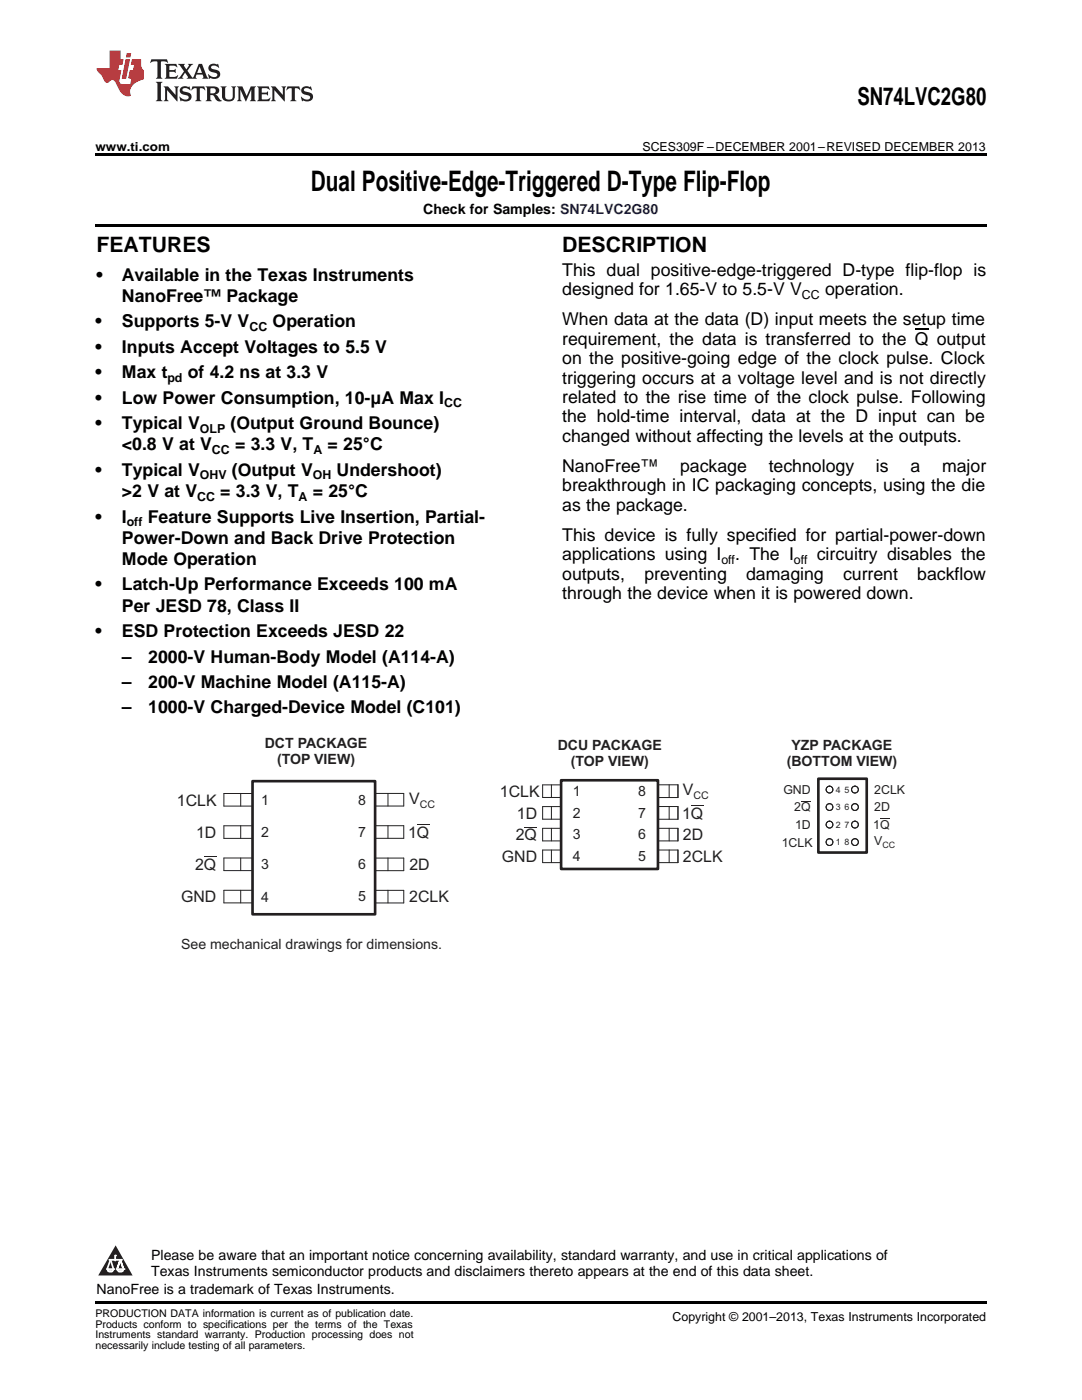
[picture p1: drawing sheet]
<svg xmlns="http://www.w3.org/2000/svg" width="216mm" height="279mm" viewBox="0 0 216 279" stroke-linecap="round" stroke-linejoin="round" font-family="sans-serif">
<defs><g id="words">
<text font-size="5.6" x="62.1" y="38.1">Dual Positive-Edge-Triggered D-Type Flip-Flop</text>
<text font-size="4.9" x="171.1" y="21">SN74LVC2G80</text>
<g font-size="4.2">
<text x="19.2" y="50.3">FEATURES</text>
<text x="112.2" y="50.3">DESCRIPTION</text>
</g>
<g font-size="3.5">
<text x="19.2" y="56">•</text>
<text x="24.3" y="56">Available in the Texas Instruments</text>
<text x="112.2" y="55">This dual positive-edge-triggered D-type flip-flop is</text>
<text x="112.2" y="58.9">designed for 1.65-V to 5.5-V V</text>
<text x="164.6" y="58.9">operation.</text>
<text x="19" y="65.3">•</text>
<text x="24.3" y="60.3">NanoFree™ Package</text>
<text x="24.3" y="65.3">Supports 5-V V</text>
<text x="54.4" y="65.3">Operation</text>
<text x="112.2" y="64.9">When data at the data (D) input meets the setup time</text>
<text x="19" y="70.4">•</text>
<text x="24.3" y="70.4">Inputs Accept Voltages to 5.5 V</text>
<text x="112.2" y="68.8">requirement, the data is transferred to the Q output</text>
<text x="19" y="75.5">•</text>
<text x="24.3" y="75.5">Max t</text>
<text x="37.5" y="75.5">of 4.2 ns at 3.3 V</text>
<text x="112.2" y="72.7">on the positive-going edge of the clock pulse. Clock</text>
<text x="112.2" y="76.6">triggering occurs at a voltage level and is not directly</text>
<text x="19" y="80.6">•</text>
<text x="24.3" y="80.6">Low Power Consumption, 10-μA Max I</text>
<text x="112.2" y="80.4">related to the rise time of the clock pulse. Following</text>
<text x="19" y="85.7">•</text>
<text x="24.3" y="85.7">Typical V</text>
<text x="24.3" y="89.9">&lt;0.8 V at V</text>
<text x="46" y="85.7">(Output Ground Bounce)</text>
<text x="46.9" y="89.9">= 3.3 V, T</text>
<text x="65.4" y="89.9">= 25°C</text>
<text x="112.2" y="84.3">the hold-time interval, data at the D input can be</text>
<text x="112.2" y="88.2">changed without affecting the levels at the outputs.</text>
<text x="19" y="95">•</text>
<text x="24.3" y="95">Typical V</text>
<text x="46.3" y="95">(Output V</text>
<text x="67.2" y="95">Undershoot)</text>
<text x="112.2" y="94.2">NanoFree™</text>
<text x="135.7" y="94.2">package</text>
<text x="153.4" y="94.2">technology</text>
<text x="174.8" y="94.2">is</text>
<text x="181.7" y="94.2">a</text>
<text x="188" y="94.2">major</text>
<text x="24.3" y="99.2">&gt;2 V at V</text>
<text x="44" y="99.2">= 3.3 V, T</text>
<text x="62.4" y="99.2">= 25°C</text>
<text x="112.2" y="98.1">breakthrough in IC packaging concepts, using the die</text>
<text x="112.2" y="102">as the package.</text>
<text x="19" y="104.3">•</text>
<text x="24.3" y="104.3">I</text>
<text x="29.5" y="104.3">Feature Supports Live Insertion, Partial-</text>
<text x="112.2" y="107.9">This device is fully specified for partial-power-down</text>
<text x="24.3" y="108.5">Power-Down and Back Drive Protection</text>
<text x="24.3" y="112.7">Mode Operation</text>
<text x="112.2" y="111.8">applications using I</text>
<text x="146.7" y="111.8">. The I</text>
<text x="163" y="111.8">circuitry disables the</text>
<text x="19" y="117.8">•</text>
<text x="24.3" y="117.8">Latch-Up Performance Exceeds 100 mA</text>
<text x="112.2" y="115.7">outputs,</text>
<text x="112.2" y="119.6">through the device when it is powered down.</text>
<text x="128.6" y="115.7">preventing</text>
<text x="148.9" y="115.7">damaging</text>
<text x="168.2" y="115.7">current</text>
<text x="183" y="115.7">backflow</text>
<text x="24.3" y="122.1">Per JESD 78, Class II</text>
<text x="19" y="127.1">•</text>
<text x="24.3" y="127.1">ESD Protection Exceeds JESD 22</text>
<text x="24.3" y="132.2">–</text>
<text x="24.3" y="137.3">–</text>
<text x="29.6" y="132.2">2000-V Human-Body Model (A114-A)</text>
<text x="29.6" y="137.3">200-V Machine Model (A115-A)</text>
<text x="24.3" y="142.4">–</text>
<text x="29.6" y="142.4">1000-V Charged-Device Model (C101)</text>
</g>
<g font-size="3.2" fill="#231f20">
<text x="35.3" y="160.8">1CLK</text>
<text x="81.7" y="160.4">V</text>
<text x="99.7" y="159">1CLK</text>
<text x="136.3" y="158.6">V</text>
<text x="39.1" y="167.2">1D</text>
<text x="81.4" y="167.2">1Q</text>
<text x="102.9" y="167.7">2Q</text>
<text x="103.1" y="163.4">1D</text>
<text x="136.1" y="163.4">1Q</text>
<text x="136.3" y="167.7">2D</text>
<text x="38.9" y="173.6">2Q</text>
<text x="81.7" y="173.7">2D</text>
<text x="100.1" y="172">GND</text>
<text x="136.3" y="172">2CLK</text>
<text x="36.1" y="180.1">GND</text>
<text x="81.7" y="180.1">2CLK</text>
</g>
<g font-size="2.8">
<text x="84.5" y="42.7">Check for Samples: SN74LVC2G80</text>
<text x="30.2" y="251.5">Please be aware that an important notice concerning availability, standard warranty, and use in critical applications of</text>
<text x="30.2" y="254.7">Texas Instruments semiconductor products and disclaimers thereto appears at the end of this data sheet.</text>
<text x="19.3" y="258.2">NanoFree is a trademark of Texas Instruments.</text>
</g>
<g font-size="2.8" fill="#231f20">
<text x="52.8" y="149.3">DCT PACKAGE</text>
<text x="111.3" y="149.8">DCU PACKAGE</text>
<text x="157.9" y="149.8">YZP PACKAGE</text>
<text x="55.3" y="152.5">(TOP VIEW)</text>
<text x="113.9" y="152.9">(TOP VIEW)</text>
<text x="157" y="152.9">(BOTTOM VIEW)</text>
<text x="52.1" y="160.6">1</text>
<text x="71.5" y="160.6">8</text>
<text x="114.3" y="158.9">1</text>
<text x="127.4" y="158.9">8</text>
<text x="52.1" y="167">2</text>
<text x="71.5" y="167">7</text>
<text x="114.3" y="167.5">3</text>
<text x="114.3" y="163.2">2</text>
<text x="127.4" y="163.2">7</text>
<text x="127.4" y="167.5">6</text>
<text x="52.1" y="173.5">3</text>
<text x="71.5" y="173.5">6</text>
<text x="114.3" y="171.9">4</text>
<text x="127.4" y="171.8">5</text>
<text x="52.1" y="179.9">4</text>
<text x="71.5" y="179.9">5</text>
<text x="36.1" y="189.4">See mechanical drawings for dimensions.</text>
</g>
<g font-size="2.5">
<text x="19" y="30.1">www.ti.com</text>
<text x="128.2" y="30.1">SCES309F –DECEMBER 2001–REVISED DECEMBER 2013</text>
<text x="160" y="59.6">CC</text>
<text x="49.8" y="66">CC</text>
<text x="33.4" y="76.2">pd</text>
<text x="88.6" y="81.3">CC</text>
<text x="39.9" y="86.4">OLP</text>
<text x="39.9" y="95.7">OHV</text>
<text x="42.3" y="90.6">CC</text>
<text x="62.4" y="95.7">OH</text>
<text x="62.5" y="90.6">A</text>
<text x="39.3" y="99.9">CC</text>
<text x="59.6" y="99.9">A</text>
<text x="25.3" y="105">off</text>
<text x="143.9" y="112.5">off</text>
<text x="158.4" y="112.5">off</text>
<text x="134.2" y="263.6">Copyright © 2001–2013, Texas Instruments Incorporated</text>
</g>
<g font-size="2.5" fill="#231f20">
<text x="156.3" y="158.5">GND</text>
<text x="158.5" y="161.9">2Q</text>
<text x="174.4" y="158.4">2CLK</text>
<text x="174.4" y="161.9">2D</text>
<text x="158.6" y="165.5">1D</text>
<text x="174.2" y="165.4">1Q</text>
<text x="156" y="168.9">1CLK</text>
<text x="174.4" y="168.6">V</text>
</g>
<g font-size="2.1" fill="#231f20">
<text x="83.8" y="161.3">CC</text>
<text x="138.4" y="159.4">CC</text>
</g>
<g font-size="2.1">
<text x="19" y="262.9">PRODUCTION DATA information is current as of publication date.</text>
<text x="19" y="265">Products conform to specifications per the terms of the Texas</text>
<text x="19" y="267.1">Instruments standard warranty. Production processing does not</text>
<text x="19" y="269.2">necessarily include testing of all parameters.</text>
</g>
<g font-size="1.8" fill="#231f20">
<text x="166.8" y="158.2">4</text>
<text x="166.8" y="161.7">3</text>
<text x="168.5" y="158.2">5</text>
<text x="168.5" y="161.7">6</text>
<text x="166.8" y="165.2">2</text>
<text x="168.5" y="165.2">7</text>
<text x="166.8" y="168.7">1</text>
<text x="168.5" y="168.7">8</text>
<text x="176.1" y="169.3">CC</text>
</g>
<g font-size=".4" fill="#fff">
<text x="19" y="50.2">1</text>
<text x="19" y="258.2">2</text>
</g>
</g></defs>
<path d="M19 259.7h177.8v.5h-177.8z" fill="#000"/>
<path d="M23.1 248.5l3.4 6.1h-6.9z" fill="#231f20"/>
<path d="M21.4 253.3h1.2l-.3 .5h-.3a.55 .55 0 0 1-.6-.5z" fill-rule="evenodd" fill="#fff"/>
<path d="M21.4 253.3h1.2l-.3 .5h-.3a.55 .55 0 0 1-.6-.5z" fill="none" stroke="#231f20" stroke-width=".34"/>
<path d="M21.4 253.3l1.2 .1-.3 .4h-.5z" fill="none" stroke="#fff" stroke-width=".34"/>
<path d="M23 251.5h.1" fill="none" stroke="#fff" stroke-width=".34"/>
<path d="M23 250.6v.9z" fill="#fff"/>
<path d="M23 250.6v.9z" fill="none" stroke="#fff" stroke-width=".34"/>
<circle cx="23" cy="250.6" r=".17" fill="#fff"/>
<path d="M21.9 251.4h.1" fill="none" stroke="#fff" stroke-width=".34"/>
<path d="M21.9 251.4h2.3z" fill="#fff"/>
<path d="M21.9 251.4h2.3z" fill="none" stroke="#fff" stroke-width=".34"/>
<circle cx="24.2" cy="251.4" r=".17" fill="#fff"/>
<path d="M23.3 253.3h.1" fill="none" stroke="#fff" stroke-width=".34"/>
<path d="M24 251.4l-.7 1.9z" fill="#fff"/>
<path d="M24 251.4l-.7 1.9z" fill="none" stroke="#fff" stroke-width=".34"/>
<path d="M24 251.4l.7 1.9z" fill="#fff"/>
<path d="M24 251.4l.7 1.9z" fill="none" stroke="#fff" stroke-width=".34"/>
<path d="M24.6 253.3h.1" fill="none" stroke="#fff" stroke-width=".34"/>
<circle cx="21.4" cy="253.3" r=".17" fill="#fff"/>
<path d="M22.1 251.4l-.7 1.9z" fill="#fff"/>
<path d="M22.1 251.4l-.7 1.9z" fill="none" stroke="#fff" stroke-width=".34"/>
<path d="M22.1 251.4l.5 1.9z" fill="#fff"/>
<path d="M22.1 251.4l.5 1.9z" fill="none" stroke="#fff" stroke-width=".34"/>
<circle cx="22.6" cy="253.3" r=".17" fill="#fff"/>
<path d="M23.4 253.3h1.3a.65 .65 0 0 1-.7 .5 .65 .65 0 0 1-.6-.5z" fill-rule="evenodd" fill="#fff"/>
<path d="M23.4 253.3h1.3a.65 .65 0 0 1-.7 .5 .65 .65 0 0 1-.6-.5z" fill="none" stroke="#231f20" stroke-width=".34"/>
<path d="M23.4 253.3h1.3l-.4 .5h-.6z" fill="none" stroke="#fff" stroke-width=".34"/>
<path d="M23.3 253.3h.1" fill="none" stroke="#fff" stroke-width=".34"/>
<circle cx="24.7" cy="253.3" r=".17" fill="#fff"/>
<path d="M50.4 155.9h24.5v26.6h-24.5zM112 155.7h19.3v17.7h-19.3zM163.3 155.4h9.6v14.7h-9.6z" fill="none" stroke="#231f20" stroke-width=".53"/>
<g fill="none" stroke="#231f20" stroke-width=".2">
<path d="M48 158.3v2.6M50.4 158.4h-5.7v2.5h5.7M74.9 158.3h5.7v2.6h-5.7M77.4 158.3v2.6M110 156.6v2.6M112 156.6h-3.7v2.6h3.7M131.3 156.6h4v2.6h-4M133.5 156.6v2.6M40.7 171h2.5M48 164.8v2.5M48 171.2v2.5M48 177.7v2.5"/>
<path d="M50.4 164.8h-5.7v2.5h5.7M50.4 171.2h-5.7v2.5h5.7M50.4 177.7h-5.7v2.5h5.7M74.9 164.8h5.7v2.5h-5.7M74.9 171.2h5.7v2.6h-5.7M74.9 177.7h5.7v2.5h-5.7M77.4 164.8v2.5M77.4 171.2v2.6M77.4 177.7v2.5M83.2 164.6h2.5M104.7 165.1h2.5M110 161v2.5"/>
<path d="M110 165.3v2.5M110 169.6v2.6M112 165.3h-3.7v2.5h3.7M112 161h-3.7v2.5h3.7M112 169.6h-3.7v2.6h3.7M131.3 165.3h4v2.5h-4M131.3 161h4v2.5h-4M131.3 169.6h4v2.6h-4M133.5 161v2.5M133.5 165.3v2.5M133.5 169.6v2.6M137.9 160.8h2.4"/>
</g>
<circle cx="165.5" cy="157.6" r=".68" fill="#fff"/>
<circle cx="165.5" cy="157.6" r=".68" fill="none" stroke="#010202" stroke-width=".2"/>
<circle cx="165.5" cy="157.6" r=".68" fill="none" stroke="#231f20" stroke-width=".2"/>
<circle cx="170.6" cy="157.6" r=".68" fill="#fff"/>
<circle cx="170.6" cy="157.6" r=".68" fill="none" stroke="#010202" stroke-width=".2"/>
<circle cx="170.6" cy="157.6" r=".68" fill="none" stroke="#231f20" stroke-width=".2"/>
<circle cx="170.6" cy="161.1" r=".68" fill="#fff"/>
<circle cx="170.6" cy="161.1" r=".68" fill="none" stroke="#010202" stroke-width=".2"/>
<circle cx="170.6" cy="161.1" r=".68" fill="none" stroke="#231f20" stroke-width=".2"/>
<circle cx="165.5" cy="161.1" r=".68" fill="#fff"/>
<circle cx="165.5" cy="161.1" r=".68" fill="none" stroke="#010202" stroke-width=".2"/>
<circle cx="165.5" cy="161.1" r=".68" fill="none" stroke="#231f20" stroke-width=".2"/>
<path d="M159.8 159.8h2v.2h-2z" fill-rule="evenodd" fill="#231f20"/>
<circle cx="165.5" cy="164.6" r=".68" fill="#fff"/>
<circle cx="165.5" cy="164.6" r=".68" fill="none" stroke="#010202" stroke-width=".2"/>
<circle cx="165.5" cy="164.6" r=".68" fill="none" stroke="#231f20" stroke-width=".2"/>
<circle cx="170.6" cy="164.6" r=".68" fill="#fff"/>
<circle cx="170.6" cy="164.6" r=".68" fill="none" stroke="#010202" stroke-width=".2"/>
<circle cx="170.6" cy="164.6" r=".68" fill="none" stroke="#231f20" stroke-width=".2"/>
<path d="M175.6 163.3h1.9v.1h-1.9z" fill-rule="evenodd" fill="#231f20"/>
<circle cx="170.6" cy="168.1" r=".68" fill="#fff"/>
<circle cx="170.6" cy="168.1" r=".68" fill="none" stroke="#010202" stroke-width=".2"/>
<circle cx="170.6" cy="168.1" r=".68" fill="none" stroke="#231f20" stroke-width=".2"/>
<circle cx="165.5" cy="168.1" r=".68" fill="#fff"/>
<circle cx="165.5" cy="168.1" r=".68" fill="none" stroke="#010202" stroke-width=".2"/>
<circle cx="165.5" cy="168.1" r=".68" fill="none" stroke="#231f20" stroke-width=".2"/>
<path d="M19 30.6h177.8v.5h-177.8zM19 44.7h177.8v.5h-177.8z" fill="#000"/>
<path d="M30.2 11.8l-.2 .8a1.31 1.31 0 0 1 1.4-.3v2.9l-.3 .5h1.3l-.3-.5v-2.7l.3-.3a1.09 1.09 0 0 1 1.1 .4l-.2-.8zM32.9 12.8l.3 .4v2l-.3 .5h2.4l.2-.7a1.48 1.48 0 0 1-1.7 .3v-1l1 .1 .2 .2v-.9l-.2 .3h-1v-.7l.2-.2a1.73 1.73 0 0 1 1.4 .3l-.2-.6zM35.5 12.8l1.2 1.4-.7 1-.5 .5h1.1l-.2-.3 .5-.9 .6 .9-.2 .3h2l-.3-.3 .2-.5h1.2l.2 .5-.2 .3h1.2l-.3-.4-1-2.5h-.6l-1.3 2.7-1-1.4 1.1-1.3h-1l.2 .2-.5 .9-.5-.9 .2-.2zM39.8 13.3l.5 1.3h-1zM41.9 12.9a.83 .83 0 0 0-.3 1 .83 .83 0 0 0 .8 .5l.8 .2 .2 .3a1 1 0 0 1-1 .5 1 1 0 0 1-.8-.6l.1 .9 .2-.1a1.65 1.65 0 0 0 2-.5 .89 .89 0 0 0-.8-1.2l-.8-.2-.2-.3a.91 .91 0 0 1 1.6 .2l-.2-.8h-.4a1.34 1.34 0 0 0-1.2 .1zM31.1 16.3l.3 .5v2.9l-.3 .5h1.3l-.3-.5v-2.9l.3-.5zM32.7 17.2l.2 .5v2l-.2 .5h.9l-.3-.5 .1-1.7 2 2.2v-2.5l.3-.5h-.9l.2 .3v1.4l-1.5-1.7zM36.2 17.4a.83 .83 0 0 0-.3 .9 .83 .83 0 0 0 .8 .6l.8 .2 .2 .3a1 1 0 0 1-1 .5 1 1 0 0 1-.8-.6l.1 .9 .2-.1a1.66 1.66 0 0 0 2-.5 .89 .89 0 0 0-.9-1.2l-.7-.2-.2-.3a.91 .91 0 0 1 1.6 .2l-.2-.9-.4 .1a1.36 1.36 0 0 0-1.2 .1zM38.4 17.2l-.2 .9a.61 .61 0 0 1 1.1-.3v1.9l-.4 .5h1.3l-.3-.5v-1.9l.2-.2a.81 .81 0 0 1 .8 .5l-.1-.9zM41 17.2l.3 .5v2l-.3 .5h1.3l-.3-.3v-.9a.72 .72 0 0 1 .9 .6 .85 .85 0 0 0 1.4 .5l-.5-.3-.5-.7-.3-.3a.78 .78 0 0 0 .7-.7 .78 .78 0 0 0-.7-.8zM42 17.7l.2-.1a.6 .6 0 0 1 .7 .1 .6 .6 0 0 1 .1 .7l-.2 .2h-.8zM44 17.2l.3 .3a3.4 3.4 0 0 0 .3 2.4 1.57 1.57 0 0 0 2.2-.3l.1-2.1 .2-.3h-1l.3 .5v1.5a.76 .76 0 0 1-.7 .7 .76 .76 0 0 1-.8-.7v-1.5l.3-.5zM47.3 17.2l.3 .5v2l-.3 .5h.9l-.2-.5v-1.8l1 2.3 1.1-2.3v1.8l-.2 .5h1.2l-.3-.5v-2l.3-.5h-1.1l-.8 2-.8-2zM51.3 17.2l.3 .5v2l-.3 .5h2.4l.2-.7a1.49 1.49 0 0 1-1.6 .3l-.1-1h1l.3 .3v-.9l-.3 .3h-1v-.7l.3-.2a1.73 1.73 0 0 1 1.4 .3l-.3-.7zM54.1 17.2l.3 .5v2l-.3 .5h1l-.4-.5 .1-1.7 2 2.2v-2.5l.3-.5h-.9l.2 .3v1.4l-1.5-1.7zM57.4 17.2l-.2 .9a.8 .8 0 0 1 1-.5v2.1l-.3 .5h1.3l-.4-.5v-1.9l.2-.2a.81 .81 0 0 1 .9 .5l-.2-.9zM60.4 17.4a.83 .83 0 0 0-.3 .9 .83 .83 0 0 0 .8 .6l.8 .2 .2 .3a1 1 0 0 1-1 .5 1 1 0 0 1-.8-.6l.2 .9 .1-.1a1.66 1.66 0 0 0 2-.5 .89 .89 0 0 0-.8-1.2l-.8-.2-.2-.3a.91 .91 0 0 1 1.6 .2l-.2-.9-.3 .1a1.35 1.35 0 0 0-1.3 .1z" fill="#231f20"/>
<path d="M21.9 10.1v3.5h-2.6a2.13 2.13 0 0 0 .9 1.4l.4 .6a.94 .94 0 0 0 1.1 .9 .75 .75 0 0 1 .6-.5 .75 .75 0 0 1 .7 .4l.5 1a2.1 2.1 0 0 0 2.6 1.7 2.2 2.2 0 0 1 1.7-3l.9-.3v-1.8a1.16 1.16 0 0 1-.5-1v-1.2h-1.9l-.2 1.2h.7l-.3 1h-.6l-.3 1.3v.3l.6 .1-.2 1.1h-.9a.93 .93 0 0 1-1.3-.8l.4-2h-.6l.2-1h.6l.3-1.2h-.6v-1.7zM25.1 11.8l-.8 3.9h.9l.7-3.9zM25.3 10.6l-.2 .9h.9l.2-.9z" fill="#ee1d23"/>
<path d="M182.6 65.7h2.7" fill="none" stroke="#000" stroke-width=".25"/>
<use href="#words"/>
</svg>
